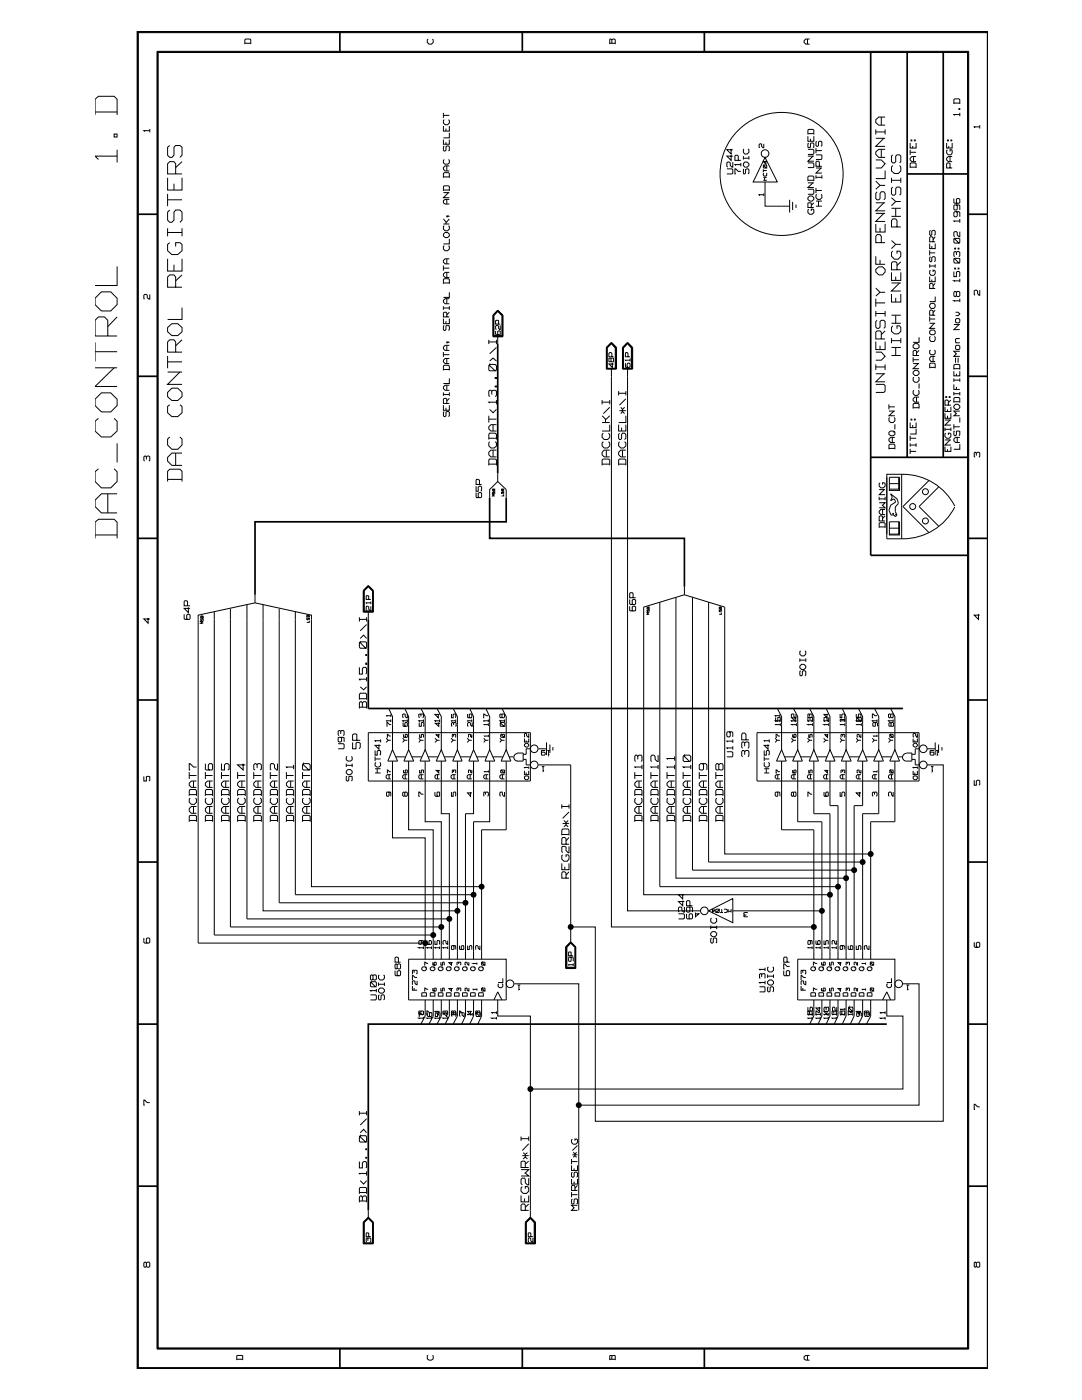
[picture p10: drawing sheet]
<svg xmlns="http://www.w3.org/2000/svg" width="216mm" height="279mm" viewBox="0 0 216 279" stroke-linecap="round" stroke-linejoin="round" font-family="sans-serif">
<g fill="none" stroke="#000" stroke-width=".2">
<path d="M27.6 6.5h169.4v266.5h-169.4zM31.3 10.2h162v259h-162zM48.9 8.8v-.8l.1-.2h.9l.1 .2v.8M48.9 8.6h1.1M85.4 7.8l-.1 .2v.5l.3 .3h.5l.3-.3v-.5l-.1-.2M121.7 8.6h1.1M122.1 8.6v-.6l.5-.2 .2 .2v.8M122.1 8l-.3-.2-.1 1M161.1 7.8v1M161.5 7.8h-.7l-.4 .3v.4l.4 .3h.7M19 22.9v-3.1l.6-.6h3.2l.6 .6v3.1M19 22.4h4.4"/>
<path d="M22.8 26.8h.6v.5h-.6zM23.4 31.2h-4.4l.6 .6M23.4 29.9v2.5M29.9 26.1h-1.2l.2 .1M29.9 25.7v.7M33.4 35.5v2.4h2.9v-2.4M33.4 38.7v2.4M33.4 39.9h2.9M33.9 29l-.5 .4v1.6l.5 .4h.4l.4-.4v-1.6l.4-.4h.8l.4 .4v1.6l-.4 .4M34.7 36.7v1.2M35.1 34.7v-2l-.4-.4h-.8l-.5 .4v2h2.9M36.3 32.3l-1.2 1.1"/>
<path d="M88.5 38.1v-.8l.1-.2h.9l.2 .2v.8M88.5 35.5v-.9l.1-.1h.9l.2 .1v.9M88.5 27.9v.9h1.2v-.9M88.5 25.1v1.1h1.2v-1.1M88.5 22.5v1M88.5 38.4h1.2M88.5 37.9h1.2M88.5 35.3h1.2M88.5 23h1.2M88.6 31.8l-.1 .2v.5l.3 .3h.5l.4-.3v-.5l-.2-.2M88.6 29.1l-.1 .2v.7l.3 .1 .2-.1v-.7l.2-.2h.3l.2 .2v.7l-.2 .1M88.6 23.9l-.1 .1v.6l.3 .3h.5l.4-.3v-.6l-.2-.1"/>
<path d="M89 25.7v.5M89 28.4v.4M89.2 33.1v1M89.2 39.8v.9M89.5 38.4l-1 1.1h1.2M89.7 39.8h-.9l-.3 .2v.5l.3 .2h.9M89.7 33.1h-.9l-.3 .3v.4l.3 .3h.9M89.7 26.5v1h-1.2M145 33.7h1l.2 .2v.6l-.2 .2h-1M145.9 31v1l-.9-.8h1.2M145.9 29.7v1l-.9-.8h1.2M146.2 32.3v1.1l-.5-.4v-.5l-.2-.2h-.3l-.2 .2v.7l.2 .2"/>
<path d="M147.3 32v-.8l-.1-.2h-.4l-.2 .2v.8h1.2M147.8 34.2h-.5l-.5-.5h-.2v1h.2M147.8 32.9h-1.2l.2 .1M147.8 32.5v.7M148.3 31.2v.6M148.3 31.6h1.1M148.4 33.7v1l.4-.2v-.6l.2-.2 .4 .2v.6l-.1 .2M148.4 29.7l-.1 .7 .3 .3h.5l.3-.3v-.5l-.1-.2M148.6 32.3h.5l.3 .4v.3l-.3 .4h-.5l-.3-.4v-.3zM149.4 31.2v.6M152.3 33l.1-.1 .5 .6h-.5zM152.3 36h.7"/>
<path d="M152.3 35.4h.7M152.3 33.8v.6M152.3 34h.7M152.4 34.5l-.1 .5 .2 .1h.3l.2-.1-.1-.5M152.4 32.9l.6 .1-.1 .5M152.4 38.9h-.9l.1 .1M152.4 28.7v.8l-.4-.3-.1-.5-.4 .2v.5l.1 .1M152.4 38.6v.5M152.6 35.4v.6M152.7 31.4l2.4 4.9h-4.8zM152.7 36.3v4.8h4.9M152.8 32.1v.7l-.5-.5h.7"/>
<path d="M157.6 39.9v2.5M161.2 37.8h1l.2 .1v.7l-.2 .2h-1M161.2 36.2v-.9l.2-.2h.8l.2 .2v.9M161.2 32.5h1l.2 .2v.7h-1.2M161.2 29.8h1l.2 .2v.6l-.2 .2h-1M161.2 27.2v1h1.2v-1M161.2 26.8v-.8l.2-.2h.8l.2 .2v.8M161.2 36h1.2M161.2 36.5h1.2M161.2 31.2h1.2M161.2 26.7h1.2M161.4 28.5l-.2 .2v.7h.5v-.7l.2-.2h.3l.2 .2v.7l-.2 .1"/>
<path d="M161.5 39.1h.6l.3 .4v.3l-.3 .3h-.6l-.3-.3v-.3zM161.7 27.7v.5M162.2 36.5l-1 .9h1.2M162.2 31.2l-1 1h1.2M162.8 30.9l1.2 .1v.7l-.2 .1h-1M162.8 35.4h1.2M162.8 29.5v1.1M162.8 35v.6M162.8 37.5v1M162.8 38h1.2M162.8 33.5h1.2M162.8 30.1h1.2"/>
<path d="M163 38.8l-.2 .1v.6l.4 .3h.5l.3-.3v-.6l-.2-.1M163 28.2l-.2 .2v.6l.4 .2 .1-.2v-.6l.2-.2h.3l.2 .2v.6l-.2 .2M163.5 33.2v-.9l-.2-.1h-.3l-.2 .1v.9h1.2M163.8 33.5l-1 1h1.2M164 35v.6M174.8 31.9h1.1l.7 .8-.7 .8h-1.1M174.8 25.8v1M174.8 36.2l.8 .8M174.8 27.6h1.8M174.8 26.3h1.8M175 38.3l-.2 .3v1l.2 .3h.3l.3-.3v-1l.3-.3h.5l.2 .3v1l-.2 .3M175.9 23.4v1.6"/>
<path d="M175.9 29.8v1.6M176.4 27.6l-1.6 1.6h1.8M176.6 37h-1l-.8 .8M176.6 34v1.6h-1.8M176.6 29.8h-1.3l-.5 .5v.5l.5 .6h1.3M176.6 23.4h-1.3l-.5 .5v.6l.5 .5h1.3M176.6 25.8v1M177.9 35.5v1M177.9 36h1.8M177.9 39.5l.8 .7M178.1 37.3l-.2 .3v1.1l.2 .2h.4l.2-.2v-1.1l.3-.3h.5l.2 .3v1.1l-.2 .2M178.1 33l-.2 .4v.7l.6 .5h.7l.5-.5v-.7l-.2-.4"/>
<path d="M178.1 30.9l-.2 .3v1.1l.2 .2h.4l.2-.2v-1.1l.3-.3h.5l.2 .3v1.1l-.2 .2M179.7 35.5v1M181.6 33.5v-.8l.2-.2h.8l.2 .2v.8M181.6 28.5v1h1.2v-1M181.6 33.4h1.2M181.6 29.9v1M181.6 30.4h1.2M181.8 27.9h.1v.2h-.1zM182.1 29.1v.4M182.3 31.2v1.1M182.5 27.9h.1v.2h-.1zM182.8 31.2h-.9l-.3 .4v.3l.3 .4h.9"/>
<path d="M188.9 28.5v1h1.1v-1M189.1 27.9h.1v.2h-.1zM189.1 29.9l-.2 .2v.5l.3 .3h.5l.3-.3-.1-.7h-.3v.3M189.3 29.1v.4M189.6 33.5v-.8l-.5-.2-.2 .2v.8h1.1M189.6 31.2v1.1M189.7 27.9h.2v.2h-.2zM190 31.2h-.8l-.3 .4v.3l.3 .4h.8M190.3 39.6v.9l.2 .1 1-.1v-.7l-.2-.2h-.3l-.2 .2v.7l.2 .1M190.3 20.7v-.8l.2-.2h.8l.2 .2v.8M190.3 20.6h1.2M191.3 21.7h.2v.1h-.2z"/>
<path d="M191.5 22.9h-1.2l.2 .1M191.5 22.5v.7M195.5 25.3h-1.1l.2 .2M195.5 25v.7M19 59.5l1.2-1.2h1.9l1.3 1.2v1.3l-1.3 1.3h-1.9l-1.2-1.3zM23.4 53.2v3.8h-4.4M29.9 58.8v.9l-.5-.3v-.5l-.2-.1h-.3l-.2 .1v.7l.2 .1M33.4 51.6v2.5h2.9v-2.5M33.4 45.6v1.6M33.4 46.4h2.9M33.9 48.4l-.5 .4v1.2l.9 .8h1.2l.8-.8v-1.2l-.4-.4h-.8v.8M33.9 41.9l-.5 .4v1.6l.5 .5h.4l.4-.5v-1.6l.4-.4h.8l.4 .4v1.6l-.4 .5"/>
<path d="M34.7 52.8v1.3M35.1 57.3v-2l-.4-.4h-.8l-.5 .4v2h2.9M36.3 54.9l-1.2 1.1M36.3 45.6v1.6M88.5 56.6v-.8l.1-.2h.9l.2 .2v.8M88.5 46.7l.3-.3h.5l.4 .3v.4l-.4 .3h-.5l-.3-.3zM88.5 56.5h1.2M88.5 53v1M88.5 53.5h1.2M88.5 44.7h1.2M88.5 43.7l.5 .6M88.6 49l-.1 .2v.5l.3 .3h.5l.4-.3v-.5l-.2-.2"/>
<path d="M88.6 45l-.1 .2v.5l.3 .4h.5l.4-.4v-.5l-.2-.2M89.2 51.6v1.1M89.2 54.4v1M89.2 59.6v1M89.3 43.1v.2h-.1v-.2h.3l.2 .2M89.7 59.6h-.9l-.3 .3v.4l.3 .3h.9M89.7 58.3v1.1h-1.2M89.7 54.4h-.9l-.3 .3v.3l.3 .4h.9M89.7 51.6h-.9l-.3 .4v.3l.3 .4h.9M89.7 47.7v1h-1.2M89.7 43.7l-.5 .6h-.2v.4M158.2 40.3v1.6"/>
<path d="M158.8 40.8v.7M161.4 41.7l-.2 .2v.5l.3 .4h.6l.3-.4v-.5l-.2-.2h-.3v.4M161.9 41.4v-.8h-.7v.8h1.2M162.4 40.5l-.5 .5M162.8 41.1h1.2M162.8 40.1h1.2M163.3 40.1v1M174.8 53.8l.5-.5h.8l.5 .5v.5l-.5 .6h-.8l-.5-.6zM174.8 51.1v1.6h1.8M174.8 44.7v1.6h1.8v-1.6M174.8 59.6v1.6M174.8 57.5l.8 .8"/>
<path d="M174.8 42.6h1.8M174.8 40.5h1.8M175.6 45.5v.8M175.6 51.9v.8M175.9 48.4v-1.2l-.3-.4h-.6l-.2 .4v1.2h1.8M176.4 42.6l-1.6 1.6h1.8M176.4 40.5l-1.6 1.6h1.8M176.6 58.3h-1l-.8 .8M177.9 58.7v1.6h1.8v-1.6M177.9 54.4v1.6h1.8v-1.6M177.9 56.5h1.8M177.9 48l.8 .8"/>
<path d="M177.9 43.2h1.8M177.9 41.6h1.8M178.1 50.1l-.2 .3v.7l.6 .6h.7l.5-.6v-.7l-.2-.3h-.5v.5M178.7 41.6v1.6M178.7 55.2v.8M178.7 59.4v.9M179 53.8v-1.3l-.3-.3h-.6l-.2 .3v1.3h1.8M179 45.3v-1.3l-.3-.3h-.6l-.2 .3v1.3h1.8M179.5 56.5l-1.6 1.6h1.8M179.7 48.8h-1l-.8 .8M179.7 40.2h-1l-.8 .9M179.7 52.2l-.7 .8"/>
<path d="M185.5 55.2v1h1.1v-1M185.5 48.6v1h1.1v-1M185.5 50v1M185.5 52.7v.7M185.5 53.1h1.1M185.5 50.5h1.1M185.7 53.9l-.2 .2v.5l.3 .3h.6l.2-.3v-.5l-.2-.2h-.2v.4M185.7 51.2l-.2 .2v.7l.2 .1 .2-.1v-.7l.3-.2 .4 .2v.7l-.2 .1M185.7 46l-.2 .1v.7l.2 .2 .2-.2v-.7l.3-.1 .4 .1v.7l-.2 .2M185.9 49.1v.5M185.9 55.8v.4M186.2 57.6v-.9l-.5-.1-.2 .1v.9h1.1"/>
<path d="M186.2 48.3v-.9l-.5-.2-.2 .2v.9h1.1M186.6 59.2v1h-1.1M186.6 52.7v.7M186.6 56.6l-.4 .5M186.6 47.2l-.4 .6M190.3 54.2v1h.5v-.8l.2-.2h.3l.2 .2v.6l-.2 .2M190.3 51.6h.2l.8 .9h-.8l-.2-.2zM190.3 47.7l.2-.1 .8 .9h-.8l-.2-.2zM190.5 53.5h.2v.2h-.2zM190.5 49.5h.2v.2h-.2zM190.5 51.6h1v.7l-.2 .2M190.5 47.6l1 .1v.6l-.2 .2"/>
<path d="M190.8 58.3l-.1-.1-.4 .1v.7l.2 .2 .3-.2M190.8 50.9v-.5l-.3-.2-.2 .2v.7l.2 .1M190.8 50.4l.2-.2h.3l.2 .2v.7l-.2 .1M190.8 42.2l.2 .2v.7l-.2 .2h-.3l-.2-.2v-.7l.2-.2h.8l.2 .2v.9M190.8 40.9l.2 .2v.6l-.2 .2h-.3l-.2-.2v-.6l.2-.2h.8l.2 .2v.8M191 58.2h.3l.2 .1v.7l-.2 .2h-.3l-.2-.2v-.7zM191.2 53.5h.1v.2h-.1zM191.2 49.5h.1v.2h-.1zM191.5 56h-1.2l.2 .1M191.5 46.2v1l-.5-.3v-.5l-.2-.2h-.3l-.2 .2v.7l.2 .1M191.5 44.1h-1.2l.2 .2M191.5 43.7v.7"/>
<path d="M191.5 55.6v.7M191.5 59.6v.7M195.5 57.9v1h-.2l-.2-.3v-.5l-.3-.2-.4 .2v.7l.2 .1M19 73.4h4.4M19 68.3v3.8M19 70.2h4.4M20.2 78.4h1.9l1.3 1.3v1.2l-1.3 1.3h-1.9l-1.2-1.3v-1.2zM21.5 67.1v-3.2l-.7-.7h-1.2l-.6 .7v3.2h4.4M22.8 73.4l-3.8 3.7h4.4M23.4 63.2l-1.9 2M33.4 78.3l.9-.8h1.2l.8 .8v.9l-.8 .7h-1.2l-.9-.7zM33.4 65.4l.9-.8h1.2l.8 .8v.8l-.8 .8h-1.2l-.9-.8z"/>
<path d="M33.4 74.3h2.9M33.4 71v2.5M33.4 72.2h2.9M35.1 70.3v-2.1l-.4-.4h-.8l-.5 .4v2.1h2.9M35.9 74.3l-2.5 2.4h2.9M36.3 61.4v2.4h-2.9M36.3 67.8l-1.2 1.2M88.5 73.9v-.8l.1-.2h.9l.2 .2v.8M88.5 63.6v1h1.2v-1M88.5 61.1v.7M88.5 70.3v.9M88.5 78.3v.7"/>
<path d="M88.5 78.7h1.2M88.5 73.7h1.2M88.5 70.8h1.2M88.5 61.5h1.2M88.6 64.9l-.1 .2v.7l.1 .2 .4-.2v-.7l.2-.2h.3l.2 .2v.7l-.2 .2M89 64.1v.5M89.2 63.2v-.7l-.2-.2h-.4l-.1 .2v.7h1.2M89.2 68.9v1M89.2 71.5v1.1M89.2 76.9v1M89.3 68.2v.2h-.1v-.2h.3l.2 .2M89.7 76.9h-.9l-.3 .3v.4l.3 .3h.9"/>
<path d="M89.7 75.5v1h-1.2M89.7 71.5h-.9l-.3 .4v.3l.3 .4h.9M89.7 68.9h-.9l-.3 .4v.3l.3 .3h.9M89.7 61.1v.7M89.7 78.3v.7M89.7 79.5l-.5 .5M89.7 62.3l-.5 .5M97.5 67.8v.9M97.5 68.2h1.6M97.7 72.7v.3l1.1 1h-1.1l-.2-.2v-.8zM97.7 72.7h1.1l.3 .3v.8l-.3 .2M97.7 72.1l.7-.6 .7 .6"/>
<path d="M98.1 78.7v-.6l-.4-.2-.2 .2v.8l.2 .3M98.1 78.1l.3-.2h.4l.3 .2v.8l-.3 .3M98.4 62.9l.9-1 1 1M98.4 62.9v4.3h1.9v-4.3M98.4 62.9l.9-.9 1 .9M98.4 67.1h1.9M98.5 62.9l.8-.8 .9 .8v4.2h-1.7zM98.8 77h.3v.2h-.3zM98.8 75.4h.3v.1h-.3zM98.9 66v.7l.2 .1h.6l.1-.7h-.5v.6l.2 .1M99.1 67.8v.9M99.1 79.8v.9"/>
<path d="M99.1 69.3l-1.4 1.3M99.3 62.1l.9 .9v4h-1.6v-4zM99.3 67v1.6M99.5 64.7v-.7h-.6v.7h.9M99.8 64.9v.9l-.3-.3v-.4l-.2-.2-.4 .2v.5l.2 .2M120.1 79.8v.9M121.1 69.4l.9-.9 .9 .9v4.2M121.2 69.4l.8-.8 .8 .8v4.1h-1.6zM121.7 79.8v.9M121.9 71.5h.5l-.1 .7-.4-.1zM121.9 71.5h-.4v.6h.4M122 73.5v111.5h40.4"/>
<path d="M122 68.3l1 1v4.4h-2v-4.4zM122 68.4l.9 .9v4.3h-1.8v-4.3zM122.1 71.2v-.7l-.4-.1-.2 .1v.7h.9M122.2 72.5v.8l-.7-.7h.9M123.4 78.1v.8M123.4 78.5h1.5M124.4 69.4l.8-.8 .8 .8v4.1h-1.6M124.4 69.4l.8-.9 .9 .9v4.2M124.4 69.4v4.2M124.8 72.5l.1 .8h.7l.1-.1v-.6l-.1-.1-.5 .1v.6l.2 .1M124.9 79.6l-1.3 1.3M124.9 78.1v.8"/>
<path d="M125.2 73.5v108.3h14.6M125.2 68.3l1 1v4.4h-2v-4.4zM125.2 68.4l1 .9v4.3h-1.9v-4.3zM125.3 71.2v-.7l-.4-.1-.1 .8h.9M125.7 71.9h-.9l.1 .1M125.7 71.5v.6M174.8 76.7h1.6l.2 .3v1.1l-.2 .2h-1.6M174.8 70.3h1.1l.7 .8-.7 .8h-1.1M174.8 68.2v1.6h1.8v-1.6M174.8 74.6h1.8M174.8 62.1v1.1M174.8 72.7v1.1"/>
<path d="M174.8 73.2h1.8M174.8 62.6h1.8M174.8 60.5h1.8M175 63.9l-.2 .3v1.1l.2 .2h.3l.3-.2v-1.1l.3-.3h.5l.2 .3v1.1l-.2 .2M175.6 69v.8M175.9 67.6v-1.3l-.3-.3h-.6l-.2 .3v1.3h1.8M176.4 74.6l-1.6 1.6h1.8M176.6 62.1v1.1M176.6 72.7v1.1M176.6 66l-.7 .8M177.9 67.5v1M177.9 71h1.8"/>
<path d="M177.9 69.3h1.8M177.9 68h1.8M177.9 64.5h1.8M177.9 62.9h1.8M178.1 65l-.2 .4v.7l.6 .5h.7l.5-.5v-.7l-.2-.4h-.5v.6M178.7 62.9v1.6M178.7 69.3v1.7M179.7 67.5v1M182.2 74.3l.3-.4h.5l.4 .4v.3l-.4 .3h-.5l-.3-.3zM182.2 72.6h1.2M182.2 71.3v1M182.2 71.8h1.2"/>
<path d="M182.4 77.9l-.2 .2v.5l.3 .3h.5l.4-.3v-.5l-.2-.2M182.4 75.3l-.2 .1v.5l.3 .4h.5l.4-.4v-.5l-.2-.1M182.5 68.6h.5l.4 .3v.4l-.4 .3h-.5l-.3-.3v-.4zM182.9 71v-.9l-.2-.2h-.3l-.2 .2v.9h1.2M182.9 79.2v1.1M183.2 72.6l-1 1h1.2M183.4 79.2h-.9l-.3 .4v.3l.3 .4h.9M183.4 67.3v1h-1.2M183.4 76.5v1.1M183.4 69.9l-.5 .5M185.5 73.5v-.9l.2-.1h.7l.2 .1v.9M185.5 64.5h1.1"/>
<path d="M185.5 73.3h1.1M185.5 63.2v1M185.5 63.7h1.1M185.7 69.8l-.2 .2v.5l.3 .3h.6l.2-.3v-.5l-.2-.2M185.7 67.1l-.2 .2v.5l.3 .4h.6l.2-.4v-.5l-.2-.2M185.8 65.9h.6l.2 .2v.4l-.2 .3h-.6l-.3-.3v-.4zM185.8 60.5h.6l.2 .4v.3l-.2 .4h-.6l-.3-.4v-.3zM186.2 62.9v-.8l-.5-.2-.2 .2v.8h1.1M186.2 71.1v1M186.4 64.5l-.9 1h1.1M186.6 71.1h-.8l-.3 .4v.3l.3 .3h.8M186.6 61.9l-.4 .5"/>
<path d="M188.7 79.2h.2v.1h-.2zM189.4 79.2h.2v.1h-.2zM189.7 79.8l-.5 .5M190.3 76.7v1h1.2M190.3 74.1v.9h1.2v-.9M190.3 73.7v-.8l.2-.2h.8l.2 .2v.8M190.3 73.6h1.2M190.3 75.5v.7M190.3 78.2v.7M190.3 78.6h1.2M190.3 75.9h1.2M190.3 64.8h1.2"/>
<path d="M190.7 69.1l.1-.2h.5l.2 .2v.5l-.2 .2h-.5l-.1-.2zM190.7 62.3h.5l.3 .4-.3 .3h-.5M190.7 71.4v1M190.7 68.4h.8M190.8 63.6h.5l.2 .2v.5l-.2 .1h-.5l-.1-.1v-.5zM190.8 74.6v.4M190.8 77.2v.5M191.2 71.4v1M191.3 64.8l-1 1h1.2M191.5 70.1h-1.2l.5 .5-.5 .5h1.2M191.5 67.6h-.7l-.1 .1v.5l.1 .2M191.5 60h-1.2l.2 .1"/>
<path d="M191.5 75.5v.7M191.5 78.2v.7M19.6 93.6l-.6 .5v2l1.2 1.3h1.9l1.3-1.3v-2l-.6-.5M19.6 83.5l-.6 .6v1.9l1.2 1.2h1.9l1.3-1.2v-1.9l-.6-.6M21.5 98.6v3.8M23.4 98.6h-3.2l-1.2 1.2v1.3l1.2 1.3h3.2M23.4 88.5v3.8M29.2 91.7v-.5l-.3-.2-.2 .2v.7l.2 .1M29.2 91.2l.2-.2h.3l.2 .2v.7l-.2 .1M33.4 96.1v-2l.5-.5h2l.4 .5v2M33.4 95.7h2.9M33.9 87.2l-.5 .4v1.2l.9 .9h1.2l.8-.9v-1.2l-.4-.4"/>
<path d="M33.9 80.8l-.5 .3v1.3l.9 .7h1.2l.8-.7v-1.3l-.4-.3M35.1 90.4v2.5M36.3 90.4h-2l-.9 .9v.7l.9 .9h2M88.5 80.9v1h1.2v-1M88.6 82.1l-.1 .2v.7l.1 .1 .4-.1v-.7l.2-.2h.3l.2 .2v.7l-.2 .1M89 81.4v.5M89.2 80.5v-.8l-.2-.2h-.4l-.1 .2v.8h1.2M95 98.3l.1 1h.8l.2-.2v-.6l-.2-.2-.5 .2v.6l.3 .2M95 97v1h.4v-.8l.3-.2 .4 .2v.7l-.2 .1M95.7 96.7v-.9l-.6-.1-.1 1h1.1M97.5 92.9v-1.1l.2-.2h1.1l.3 .2v1.1M97.5 87.7v-1l.2-.3h1.1l.3 .3v1"/>
<path d="M97.5 87.5h1.6M97.5 92.6h1.6M97.5 83v1.3M97.5 83.7h1.6M97.7 88.1l-.2 .3v.6l.5 .4h.6l.5-.4v-.6l-.3-.3M97.7 81.7l.7 .7 .7-.7M98.3 98.1v.4h.2v-.4h.2l-.1 .4M98.3 97.9h.4M98.4 84.8v1.2M98.4 89.8v1.4M98.5 97.9v-.3h.2v.4M98.5 97.6h-.2v.4"/>
<path d="M98.7 98.6h-.4l.2 .2-.2 .2h.4M99.1 89.8h-1.1l-.5 .5v.5l.5 .4h1.1M99.1 84.8h-1.1l-.5 .4v.4l.5 .4h1.1M99.1 80.3h-1.6l.2 .1M99.3 94.5v1.6l-1.6 1.6v1.6M99.3 96.1l1.7 1.6v1.6M100.1 98.1v.4h.1v-.4h.3l-.1 .4M100.1 97.9h.4M100.2 97.9v-.3h.3v.4M100.2 97.6h-.1v.4M100.5 98.6v.4h-.4M120.1 92.9v-1.1l.3-.2h1l.3 .2v1.1"/>
<path d="M120.1 92.6h1.6M120.1 84.3h1.6M120.1 83l.7 .7M120.1 80.3h1.6M120.4 88.1l-.3 .3v.6l.5 .4h.6l.5-.4v-.6l-.3-.3M120.4 86.4l-.3 .3v.6l.5 .4h.6l.5-.4v-.6l-.3-.3M121 89.8v1.4M121.7 89.8h-1.1l-.5 .5v.5l.5 .4h1.1M121.7 84.8v1.2h-1.6M121.7 83l-.7 .7h-.2v.6M121.7 81.3l-1.3 1.2M123.4 92.9v-1.1l.2-.2h1l.3 .2v1.1"/>
<path d="M123.4 84.8v1.2h1.5v-1.2M123.4 92.6h1.5M123.6 88.1l-.2 .3v.6l.5 .4h.6l.4-.4v-.6l-.3-.3M123.6 86.4l-.2 .3v.8l.2 .2h.3l.1-.2v-.8l.2-.3h.4l.3 .3v.8l-.3 .2M123.6 82h1.3M123.9 82.5l.3-.4 .4 .4M123.9 81.3l.3 .4v.4M124 85.3v.7M124.2 89.8v1.4M124.6 81.3l-.4 .4M124.9 89.8h-1l-.5 .5v.5l.5 .4h1M124.9 83v1.3h-1.5"/>
<path d="M175.4 99.1v.7M175.4 99.6h1.2M175.4 97.7h1.2M175.6 96.4l-.2 .1v.5l.4 .4h.5l.3-.4v-.5l-.2-.1h-.3v.3M176.4 97.7l-1 1h1.2M176.6 99.1v.7M177 94.6v12.9a16.5 16.5 0 0 0 7.7-.9 11.6 11.6 0 0 0 5.8-5.4M177 94.7h3.3M177.4 89.7v-.9l.1-.2h.9l.2 .2v.9M177.4 86.3l.3-.3h.5l.4 .3v.4l-.4 .3h-.5l-.3-.3zM177.4 89.5h1.2M177.4 82h1.2"/>
<path d="M177.4 80.7v1M177.4 81.2h1.2M177.5 95.2h2v2.7h-2zM177.5 96.5h2M177.5 83.3l-.1 .2v.5l.3 .3h.5l.4-.3v-.5l-.2-.2M177.7 98.6l1.3 1 .2 .6v.3l-.6 .7v.9l.4 .7-.4 .3-.2-.3h-.6l-.4-.9 .3-1.1 .9-.6v-.3l-.2-.3-.7 .3 .4-.7zM178.1 87.3v1M178.4 82l-1 1h1.2M178.6 87.3h-.9l-.3 .3v.4l.3 .3h.9M178.6 84.7v1M178.6 86l-.4 .3M179.3 95.2v2.4h-1.8"/>
<path d="M179.9 94.7v12.8M180.2 94.7a11.6 11.6 0 0 1 10.3 6.3M181.6 84.3v1h1.2v-1M181.6 87v1M181.6 88.5v.7M181.6 89.6v1M181.6 90.1h1.2M181.6 88.8h1.2M181.6 87.5h1.2M181.8 83.7h.1v.1h-.1zM182.1 84.8v.5M182.2 81.5v-.8l.2-.2h.8l.2 .2v.8"/>
<path d="M182.2 81.4h1.2M182.5 83.7h.1v.1h-.1zM182.8 85.6v1h-1.2M182.8 88.5v.7M185.3 95.9l-5.1 5.2 5.1 5.2M187.3 97.2l-3.9 3.9 3.9 3.9M188.6 89.2v.9h1.1v-.9M188.6 82.5v1h1.1v-1M188.6 81.2v.9h1.1v-.9M188.6 87.8h1.1M188.6 85.3v.7M188.6 85.7h1.1"/>
<path d="M188.6 83.8h1.1M188.7 86.4l-.1 .2v.5l.3 .4h.5l.3-.4v-.5l-.1-.2h-.4v.4M189.1 81.7v.4M189.1 83v.5M189.1 89.7v.4M189.2 80.9v-.9l-.1-.2h-.4l-.1 .2v.9h1.1M189.6 87.8l-1 1h1.1M189.6 83.8l-1 1h1.1M189.7 85.3v.7M190.3 81l.4-.3h.5l.3 .3v.4l-.3 .3h-.5l-.4-.3zM190.3 80.3v-.8l.2-.2h.8l.2 .2v.8M190.3 84.7v1"/>
<path d="M190.3 85.2h1.2M190.3 80.2h1.2M190.5 86l-.2 .1v.7l.2 .2 .3-.2v-.7h.7v.7l-.2 .2M191 87.3v1M191.5 88.6v1.1h-1.2M191.5 87.3h-.8l-.4 .3v.4l.4 .3h.8M191.5 82h-1.2l.5 .5-.5 .5h1.2M191.5 83.3v1M194.8 90.9v-.5l-.2-.1-.2 .1v.7l.2 .2M194.8 90.4l.3-.1 .4 .1v.7l-.2 .2M19 107.4v-3.2l.6-.6h3.2l.6 .6v3.2M19 106.8h4.4"/>
<path d="M50.9 118.7v1.6M72.5 117.9l1-1.1 1 1.1v4.3h-2zM72.6 117.9l.9-1 .9 1v4.2h-1.8zM72.6 117.9l.9-.9 .8 .9v4.1h-1.7zM72.6 117.9l.9-.8 .8 .8M73.6 119.6v-.6l-.4-.1-.1 .7h.9M125.6 119.6v.9l.2 .1h.9l.1-.1v-.7l-.1-.2h-.4l-.1 .2v.7l.1 .1M126.3 119.3v-.9l-.1-.1h-.4l-.2 .1v.9h1.2M134.9 119.2v56.1h33.9v16.1M136.6 117.1v1.6M138.2 119.2v54.5h32.2M175.4 105.3v-.8l.2-.2h.8l.2 .2v.8"/>
<path d="M175.4 100.3h1.2l-.5 .5M175.4 105.2h1.2M175.9 100.8h.2l.5 .5h-1.2M176.1 104v-.9l-.2-.1h-.3l-.2 .1v.9h1.2M176.1 101.7v1M176.6 101.7h-.8l-.4 .3v.4l.4 .3h.8M176.6 103l-.5 .5M177.5 104.1h2v2.7h-2zM177.5 105.4h2M178.6 102.6l.3 .3M179.3 104.1v2.5h-1.8M29.5 123.4v1l-.8-.9h1.2"/>
<path d="M36.7 122.6v.8l.2 .2h.9l.1-.2v-.6l-.1-.2h-.4l-.1 .2v.6l.1 .2M37.4 120.9v-.8l-.1-.2h-.4l-.2 .2v.8h1.2M37.6 121.2v1.1l-.9-.9h1.2M40 123.3h.6M40.1 123.4l-.1 .4 .2 .1 .1-.5h.2v.5M40.3 123.3v-.4h.2l.1 .5M40.3 123h-.3v.4M40.6 124h-.6l.3 .2-.3 .2h.6M42.8 122.1v64.5h43.6M46 121.5v63.5h42.1M49.3 120.6v62.8h40.4M50.9 120.3l-11.4 2.5v65.4h45.3"/>
<path d="M50.9 120.3l11.2 2.5v54.2h34M52.5 120.6v61.2h38.8v-29.9M55.7 121.5v58.7h37.2v11.2M58.9 122.1v56.5h35.6v12.8M61.2 123.1h.5M61.3 123.4v.3l.2-.1v-.2h.2l-.1 .3M61.5 123.1v-.3h.1l.1 .4M61.5 122.9h-.3v.3M61.7 123.9v.3h-.5M71.7 139.6v-1l.2-.3h1.1l.2 .3v1M71.7 133.2v1.3h.6v-1.1l.3-.2h.4l.2 .2v.9l-.2 .2M71.7 128.3l.2-.2v.2l1.1 1.1h-1.1l-.2-.3z"/>
<path d="M71.7 139.4h1.5M71.7 123.2v.8M71.7 123.6h1.5M71.9 137.1l.7 .6 .6-.6M71.9 128.1h1.1l.2 .2v.8l-.2 .3M71.9 127.4l.7-.7 .6 .7M72.6 121.9h1.7M73 132.3h.2v.3h-.2zM73 130.6h.2v.2h-.2zM73.2 135.6h-1.5l.2 .2M73.2 123.2v.8M73.2 135.1v.9"/>
<path d="M73.2 124.6l-1.3 1.3M73.5 121.9v1.7M74 121v.8l-.4-.2v-.4l-.4-.2v.8M74 120.3h-.9l.1 .2M74 120.1v.5M125.6 121v.8l.2 .1 1-.1v-.6l-.1-.2h-.4l-.1 .2v.6l.1 .1M129.1 121.5h.4M129.2 121.7l-.1 .3 .2 .1v-.3l.2-.1v.4M129.3 121.5v-.3h.2v.4M129.3 121.2h-.2v.4M129.5 122.3h-.4l.2 .1-.2 .2h.4M131.7 120.1v56.9h35.5"/>
<path d="M141.4 120.1v51.9h30.7M143.5 121.5h.4M143.6 121.7l-.1 .3 .2 .1v-.3l.2-.1v.4M143.7 121.5v-.3h.2v.4M143.7 121.2h-.2v.4M143.9 122.3v.3h-.4M159.6 131.4v.7M159.6 131.7h1.2M159.8 133.9l-.2 .1v.7l.2 .2 .3-.2v-.7l.2-.1h.3l.2 .1v.7l-.2 .2M159.8 129.9l-.2 .1v.6l.3 .3h.5l.4-.3v-.6l-.2-.1M159.9 132.6h.5l.4 .3v.4l-.4 .3h-.5l-.3-.3v-.4zM160.8 131.4v.7"/>
<path d="M195.2 122.6v1l-.8-.8h1.1M28.7 154.9v1h.5v-.9h.7v.7l-.2 .2M37.8 158.8v-1l.1-.2h1.1l.2 .2v1M37.8 158.6h1.4M37.8 154.8h1.4M37.8 154.1v1.3M37.9 159.3l-.1 .2v.6l.4 .4h.6l.4-.4v-.6l-.2-.2M38.6 155.9v1.2M39.2 155.9h-1l-.4 .4v.4l.4 .4h1M39.2 153.1h-.6l-.7-.7h-.1v1.3h.1M41 158.8v-1l.1-.2h1.1l.2 .2v1M41 152.4v1.1l.1 .2h1.1l.2-.2v-.8l-.2-.3h-.4l-.2 .3v.8l.2 .2"/>
<path d="M41 158.6h1.4M41 154.1v1.3M41 154.8h1.4M41.1 159.3l-.1 .2v.6l.4 .4h.7l.3-.4v-.6l-.2-.2M41.8 155.9v1.2M42.4 155.9h-1l-.4 .4v.4l.4 .4h1M44.2 158.8v-1l.2-.2h1.1l.2 .2v1M44.2 152.4v1.3h.6v-1l.2-.3h.5l.2 .3v.8l-.2 .2M44.2 158.6h1.5M44.2 154.8h1.5M44.2 154.1v1.3M44.4 159.3l-.2 .2v.6l.4 .4h.7l.4-.4v-.6l-.2-.2"/>
<path d="M45 155.9v1.2M45.7 155.9h-1.1l-.4 .4v.4l.4 .4h1.1M47.4 158.8v-1l.3-.2h1l.2 .2v1M47.4 158.6h1.5M47.4 154.8h1.5M47.4 154.1v1.3M47.7 159.3l-.3 .2v.6l.4 .4h.7l.4-.4v-.6l-.2-.2M48.3 155.9v1.2M48.5 152.4v1.3l-1.1-1h1.5M48.9 155.9h-1.1l-.4 .4v.4l.4 .4h1.1M50.6 158.8v-1l.3-.2h1l.3 .2v1M50.6 158.6h1.6"/>
<path d="M50.6 154.8h1.6M50.6 154.1v1.3M50.9 159.3l-.3 .2v.6l.5 .4h.6l.5-.4v-.6l-.3-.2M51.3 153.2v-.5l-.4-.3-.3 .3v.8l.3 .2M51.3 152.7l.2-.3h.4l.3 .3v.8l-.3 .2M51.5 155.9v1.2M52.2 155.9h-1.1l-.5 .4v.4l.5 .4h1.1M53.9 158.8v-1l.2-.2h1.1l.2 .2v1M53.9 158.6h1.5M53.9 154.8h1.5M53.9 154.1v1.3M54.1 159.3l-.2 .2v.6l.5 .4h.5l.5-.4v-.6l-.2-.2"/>
<path d="M54.8 155.9v1.2M55.4 155.9h-1l-.5 .4v.4l.5 .4h1M55.4 152.4v1.3l-.6-.5v-.5l-.3-.3h-.4l-.2 .3v.8l.2 .2M57.1 158.8v-1l.2-.2h1.1l.2 .2v1M57.1 158.6h1.5M57.1 154.8h1.5M57.1 154.1v1.3M57.3 159.3l-.2 .2v.6l.5 .4h.6l.4-.4v-.6l-.2-.2M58 155.9v1.2M58.6 155.9h-1l-.5 .4v.4l.5 .4h1M58.6 153.1h-1.5l.2 .1M58.6 152.7v.8"/>
<path d="M60.4 158.8v-1l.1-.2h1.1l.3 .2v1M60.4 158.6h1.5M60.4 154.8h1.5M60.4 154.1v1.3M60.5 159.3l-.1 .2v.6l.4 .4h.7l.4-.4v-.6l-.3-.2M60.5 152.4v.3l1.1 1h-1.1l-.1-.2v-.8zM60.5 152.4h1.1l.3 .3v.8l-.3 .2M61.2 155.9v1.2M61.9 155.9h-1.1l-.4 .4v.4l.4 .4h1.1M67.5 148.4h1l.2 .2v.7l-.2 .1h-1M68 147.2h.2v.7l-.2 .2h-.4l-.1-.2v-.7h1h.2v.9M68 146.5v-.5l-.4-.2-.1 .2v.6l.1 .2"/>
<path d="M68 146l.2-.2h.3l.2 .2v.6l-.2 .2M69.1 153.9l.3-.3h.5l.4 .3v.4l-.4 .3h-.5l-.3-.3zM69.1 152.4v.7M69.1 152.7h1.2M69.3 154.9l-.2 .1v.7l.2 .2 .3-.2v-.7h.7v.7l-.2 .2M69.3 151l-.2 .1v.5l.3 .3h.5l.4-.3v-.5l-.2-.1M70.3 152.4v.7M70.4 148.2v1.2h.6v-1.1l.2-.1h.4l.3 .1v.9l-.3 .2M71.2 147.7v-1.1l-.2-.1h-.4l-.2 .1v1.1h1.5M71.7 141.1h1.5M72.3 141.1v-.8l.3-.3h.4l.2 .3v1.1M72.3 140.3l-.2-.3h-.2l-.2 .3v1.1"/>
<path d="M73.5 146.2h32.3v9.7h-32.3zM74.8 149.8v.9h.5v-.8l.1-.1h.4l.1 .1v.6l-.1 .2M74.8 154.3h1.1M74.8 153.4h1.1M74.8 151.5h1.1M74.8 151v.9M75 152.1l-.2 .2v.5l.4 .3h.4l.3-.3v-.5l-.1-.2M75.3 153.4v.9M75.6 148.6v.9l-.8-.7h1.1M75.9 147.8h-1.1l.2 .2M75.9 147.6v.6M77 147.3l.5 .4"/>
<path d="M77.5 158.1l.1 .1v.5l-.4 .2v-.8h.7l.1 .8M77.6 141.4l.7 1.6v6.6M77.6 154.6v.8M78 147.7h-.5l-.5 .5M78 154.6h-.7l-.3 .3v.3l.3 .2h.7M78 146.9h-.3l-.4-.3 .1 .6M78 154h-.3l-.4-.3 .1 .6M78 143.8h-.9l.1 .2M78 142.8h-.9l.1 .2M78 142.6v.5M78 143.6v.5M78.1 144.6h-.4l-.5-.4 .1 .7"/>
<path d="M78.3 149.6l1 2.3h-1.9zM78.3 151.9v15.3h6.5v24.2M79 151h1.9M80.3 147.3l.4 .4M80.4 144.2l.1 .7h.8l-.1-.7-.4 .2v.5h.1M80.5 146.6l.1 .6h.6l.1-.6h-.4v.6M80.5 153.7l.1 .6h.6l.1-.5h-.4v.5M80.8 141.4l.7 1.6v6.6M80.8 158.2l-.2-.1-.3 .1v.5l.2 .2 .3-.2M80.9 158.1l.4 .1v.5l-.2 .2h-.2l-.1-.2zM80.9 154.6v.8M81.3 147.7h-.6l-.4 .5"/>
<path d="M81.3 154.6h-.7l-.3 .3v.3l.3 .2h.7M81.3 143.8h-1l.2 .2M81.3 142.5v.8l-.4-.3-.1-.5-.5 .1v.5l.2 .2M81.3 143.6v.5M81.5 149.6l1 2.3h-1.9zM81.5 151.9v13.7h4.9v25.8M82.2 151h2M83.6 147.3l.3 .4M83.7 144.2v.7h.4l.1-.7 .4 .2v.5h-.2M83.7 146.6v.6h.4l.1-.6h.3l-.1 .6M83.7 153.7v.6h.4l.1-.6 .3 .1-.1 .5M84 141.4l.8 1.6v6.6"/>
<path d="M84 143v-.4h-.4v.5l.1 .2M84 142.6h.5v.5l-.2 .2M84.1 154.6v.8M84.5 147.7h-.6l-.3 .5M84.5 154.6h-.7l-.2 .3v.3l.2 .2h.7M84.5 143.8h-.9l.1 .2M84.5 158.5h-.4l-.4-.4h-.1v.8h.1M84.5 143.6v.5M84.8 149.6l1 2.3h-2zM84.8 151.9v12.1h3.3v27.4M85.4 151h2M86.8 158.1v.6l.2 .2h.6v-.8h-.3l-.1 .1 .1 .7"/>
<path d="M86.8 147.3l.4 .4M87.2 141.4l.9 1.6v6.6M87.3 154.6v.8M87.5 142.5v.8l-.7-.7h.9M87.5 146.6v.6l-.5-.6h.7M87.5 153.7v.6l-.5-.5h.7M87.5 144.2v.7l-.6-.5h.9M87.7 147.7h-.5l-.4 .5M87.7 154.6h-.7l-.2 .3v.3l.2 .2h.7M87.7 143.8h-.9l.2 .2M87.7 143.6v.5M88.1 149.6l.9 2.3h-2z"/>
<path d="M88.1 151.9v10.5h1.6v29M88.6 151h2M90 147.3l.4 .4M90.1 142.5v.8h.3v-.7l.2-.1 .3 .1-.1 .7M90.1 158.1v.8h.3v-.7l.2-.1h.2l.1 .1-.1 .7M90.4 141.4l.9 1.6v6.6M90.5 147v-.4h-.2v.6M90.5 146.6h.4l-.1 .6M90.5 154.1v-.3l-.2-.1v.6M90.5 153.8h.4l-.1 .5M90.5 144.7v-.3l-.2-.2-.2 .2v.5h.2M90.5 144.4l.1-.2 .4 .2v.5h-.2"/>
<path d="M90.6 154.6v.8M90.9 147.7h-.5l-.4 .5M90.9 154.6h-.6l-.3 .3v.3l.3 .2h.6M90.9 143.8h-.8l.1 .2M90.9 143.6v.5M91.3 149.6l.9 2.3h-1.9zM91.9 151h2M93.2 147.3l.4 .4M93.3 142.5l.1 .8h.7v-.7h-.5v.5l.2 .2M93.7 141.4l.8 1.6v6.6M93.8 154.6v.8M93.9 158.1v.8l-.6-.7h.8"/>
<path d="M94.1 147.7h-.5l-.4 .5M94.1 146.6v.6l-.2-.2v-.4h-.2h-.2l.1 .6M94.1 154.6h-.6l-.3 .3v.3l.3 .2h.6M94.1 153.7v.6l-.2-.2v-.3l-.2-.1-.2 .1 .1 .5M94.1 143.8h-.8l.1 .2M94.1 143.6v.5M94.2 144.2v.7l-.3-.2v-.3l-.2-.2-.4 .2v.5h.2M94.5 149.6l1 2.3h-1.9zM94.5 151.9v10.5h-1.6v17.8M95.2 151h1.9M96.5 147.3l.4 .4M96.9 158.6l-.1-.5h-.2v.8"/>
<path d="M96.9 158.2l.1-.1 .5 .1v.5l-.2 .2M96.9 141.4l.8 1.6v6.6M97 154.6v.8M97.5 147.7h-.6l-.4 .5M97.5 146.9h-.8l.1 .1M97.5 154.6h-.7l-.3 .3v.3l.3 .2h.7M97.5 154h-.8l.1 .1M97.5 144.6h-.9l.1 .1M97.5 143.8h-1l.1 .2M97.5 142.8h-.5l-.5-.3 .1 .8M97.5 143.6v.5M97.5 144.4v.5"/>
<path d="M97.5 146.6v.5M97.5 153.8v.4M97.7 149.6l1 2.3h-1.9zM97.7 151.9v12.1h-3.2v14.6M98.4 151h1.9M99.7 147.3l.4 .4M99.9 146.6h.2l.5 .6-.7-.1zM99.9 153.8l.2-.1 .5 .6-.7-.1zM99.9 144.2v.2l.7 .5h-.8zM99.9 144.2h.7l.2 .2v.5h-.2M100.1 146.6h.6l-.1 .6M100.1 153.7l.6 .1-.1 .5"/>
<path d="M100.2 141.4l.8 1.6v6.6M100.2 142.6h-.5v.5l.2 .2 .3-.2M100.2 142.5l.5 .1v.5l-.2 .2h-.3v-.2zM100.2 154.6v.8M100.7 147.7h-.6l-.4 .5M100.7 154.6h-.7l-.3 .3v.3l.3 .2h.7M100.7 143.8h-1l.2 .2M100.7 158.1v.8a.74 .74 0 0 1-.5-.8l-.5 .1v.5l.2 .2M100.7 143.6v.5M101 149.6l.9 2.3h-1.9zM101 151.9v13.7h-4.9v25.8M101.6 151h.8"/>
<path d="M103.2 150.3h1.2v1.6h-1.2M103.3 150.4a.76 .76 0 0 0-.8 .7 .76 .76 0 0 0 .8 .8M104.4 151.6h.6v1.1h.8M104.6 155l.6-.1 .3 .1v.4l-.3 .2h-.3l-.3-.2zM104.6 153.8v.8h.9v-.8M104.6 148.6l.3-.3h.3l.3 .3v.2l-.3 .3h-.3l-.3-.3zM104.6 147.4v.7h.9v-.7M105 147.7v.4M105 154.2v.4M105.5 153.2h-.9l.1 .1M105.5 146.4v.8l-.4-.4-.1-.4-.4 .1 .1 .7M105.5 153v.4"/>
<path d="M105.8 149.4h-.8v1.1h-.6M107.4 152.7h6.5v32.3h4.9v38.8h69.4v-71.1h-3.2M107.4 149.4h1.7M108.1 153h.5M108.4 153v.9l.1-.1M108.8 149.8l-.8 .1 .1 .8h.5l.2-.2-.2-.4h-.5l-.1 .2M109.1 148.2v2.5M109.2 149.8h.5M109.5 149.8v.9l.1-.2M109.7 148.6v1.7M110.3 149.1v.7M126.7 158.8v-1l.1-.2h1.1l.2 .2v1"/>
<path d="M126.7 158.6h1.4M126.7 154.8h1.4M126.7 154.1v1.3M126.8 159.3l-.1 .2v.6l.4 .4h.6l.4-.4v-.6l-.2-.2M127.3 151.6v-.6l-.2-.3h-.3l-.1 .3v.8l.1 .2M127.3 151l.2-.3h.4l.2 .3v.8l-.2 .2M127.5 155.9v1.2M128.1 155.9h-1l-.4 .4v.4l.4 .4h1M128.1 153.1h-1.4l.1 .1M128.1 152.7v.8M129.9 158.8v-1l.1-.2h1.1l.2 .2v1M129.9 158.6h1.4"/>
<path d="M129.9 154.8h1.4M129.9 154.1v1.3M130 159.3l-.1 .2v.6l.4 .4h.7l.3-.4v-.6l-.2-.2M130.7 155.9v1.2M131.3 155.9h-1l-.4 .4v.4l.4 .4h1M131.3 153.1h-1.4l.1 .1M131.3 150.7v1.3l-.6-.4v-.6l-.2-.3h-.5l-.1 .3v.8l.1 .2M131.3 152.7v.8M133.1 158.8v-1l.2-.2h1.1l.2 .2v1M133.1 158.6h1.5M133.1 154.8h1.5M133.1 154.1v1.3"/>
<path d="M133.3 159.3l-.2 .2v.6l.4 .4h.7l.4-.4v-.6l-.2-.2M133.9 155.9v1.2M134.6 155.9h-1.1l-.4 .4v.4l.4 .4h1.1M134.6 153.1h-1.5l.2 .1M134.6 151.4h-1.5l.2 .2M134.6 151v.8M134.6 152.7v.8M136.3 158.8v-1l.3-.2h1l.2 .2v1M136.3 151l.3-.3v.3l1 1h-1l-.3-.2zM136.3 158.6h1.5M136.3 154.8h1.5M136.3 154.1v1.3"/>
<path d="M136.6 159.3l-.3 .2v.6l.4 .4h.7l.4-.4v-.6l-.2-.2M136.6 150.7h1l.2 .3v.8l-.2 .2M137.2 155.9v1.2M137.8 155.9h-1.1l-.4 .4v.4l.4 .4h1.1M137.8 153.1h-1.5l.3 .1M137.8 152.7v.8M139.5 158.8v-1l.3-.2h1l.3 .2v1M139.5 158.6h1.6M139.5 154.8h1.6M139.5 154.1v1.3M139.8 159.3l-.3 .2v.6l.5 .4h.6l.5-.4v-.6l-.3-.2M140.2 152.4l.2 .3v.8l-.2 .2h-.4l-.3-.2v-.8l.3-.3h1l.3 .3v1"/>
<path d="M140.4 155.9v1.2M141.1 155.9h-1.1l-.5 .4v.4l.5 .4h1.1M142.8 158.8v-1l.2-.2h1.1l.2 .2v1M142.8 158.6h1.5M142.8 154.8h1.5M142.8 154.1v1.3M143 159.3l-.2 .2v.6l.5 .4h.5l.5-.4v-.6l-.2-.2M143.4 152.7l.3-.3h.4l.2 .3v.8l-.2 .2h-.4l-.3-.2zM143.4 152.7l-.1-.3h-.3l-.2 .3v.8l.2 .2 .4-.2M143.7 155.9v1.2M144.3 155.9h-1l-.5 .4v.4l.5 .4h1M145 150h1l.2 .2v.7l-.2 .1h-1"/>
<path d="M145.5 146l.2 .2v.7l-.2 .2h-.3l-.2-.2v-.7l.2-.2h.8l.2 .2v.9M146.2 149.3h-1.2l.2 .1M146.2 147.9h-1.2l.2 .2M146.2 147.6v.7M146.2 148.9v.7M148.6 150.6v-.6l-.2-.2h-.2l-.2 .2v.8l.2 .2M148.6 150l.2-.2h.5l.1 .2v.8l-.1 .2M148.6 148.9v-.6l-.4-.2-.2 .2v.8l.2 .3M148.6 148.3l.2-.2h.5l.1 .2v.8l-.1 .3M148.8 147.7v-1.1l-.2-.3h-.4l-.2 .3v1.1h1.4M151 146.2h32.4v9.7h-32.4zM152.5 149.8v.9h.4v-.8l.2-.1 .4 .1v.6l-.2 .2"/>
<path d="M152.5 154.3h1M152.5 153.4h1M152.5 151v.9M152.5 151.5h1M152.6 152.1l-.1 .7 .2 .3h.5l.3-.3v-.5l-.2-.2M152.9 153.4v.9M153.2 148.6v.9l-.7-.7h1M153.5 147.8h-1l.1 .2M153.5 147.6v.6M154.7 147.3l.3 .4M154.8 143.2v.7h.4l.1-.7 .4 .1v.5l-.2 .1M155.1 141.4l.9 1.6v6.6"/>
<path d="M155.1 158.1v.8l-.4-.2v-.5l.2-.1h.5l.2 .1v.7M155.2 154.6v.8M155.6 147.7h-.6l-.3 .5M155.6 154.6h-.7l-.2 .3v.3l.2 .2h.7M155.6 146.9h-.3l-.3-.3h-.1v.6h.1M155.6 154h-.3l-.3-.3h-.1v.6h.1M155.6 143.8h-.9l.2 .2M155.6 142.8h-.9l.2 .2M155.6 142.6v.5M155.6 143.6v.5M155.7 144.6h-.9l.1 .1M155.7 144.4v.5"/>
<path d="M156 149.6l.9 2.3h-2zM156 151.9v13.7h6.4v25.8M156.5 151h2M157.9 147.3l.4 .4M158.2 146.6v.6h.5l.1-.6h-.4v.5l.2 .1M158.2 153.7v.6h.5l.1-.5h-.4v.4l.2 .1M158.3 141.4l.9 1.6v6.6M158.3 158.2l-.1-.1-.3 .1v.5l.2 .2 .2-.2M158.4 158.1h.3l.1 .1-.1 .7h-.3l-.1-.2zM158.4 154.6v.8M158.7 143.2v.7l-.7-.6h.9M158.8 147.7h-.5l-.4 .5"/>
<path d="M158.8 154.6h-.6l-.3 .3v.3l.3 .2h.6M158.8 143.8h-.9l.2 .2M158.8 142.5v.8l-.4-.3-.1-.5-.4 .1v.5l.2 .2M158.8 143.6v.5M158.9 144.6h-.9l.2 .1M158.9 144.4v.5M159.2 149.6l.9 2.3h-1.9zM159.2 151.9v12.1h4.8v17.8M159.8 151h1.9M161.1 147.3l.4 .4M161.4 146.6v.6h.2v-.6h.4v.6M161.4 153.7v.6h.2v-.5h.5l-.1 .5"/>
<path d="M161.5 141.4l.9 1.6v6.6M161.5 143v-.4l-.2-.1v.8M161.5 142.6h.6l-.1 .7M161.6 143.7v-.4h-.4v.5l.2 .1M161.6 143.3h.5v.5l-.1 .1M161.7 154.6v.8M162.1 147.7h-.6l-.4 .5M162.1 154.6h-.7l-.3 .3v.3l.3 .2h.7M162.1 143.8h-.9l.1 .2M162.1 158.5h-.4l-.5-.4 .1 .8M162.1 143.6v.5M162.1 144.6h-.9l.2 .1"/>
<path d="M162.1 144.4v.5M162.4 149.6l.9 2.3h-1.8zM162.4 151.9v10.5h3.2v29M163.1 151h1.9M164.3 147.3l.5 .4M164.4 158.1l.1 .8h.7v-.8l-.4 .1v.5l.1 .2M164.8 141.4l.8 1.6v6.6M164.9 154.6v.8M165 142.5v.8l-.6-.7h.9M165.1 146.6v.6l-.5-.6h.7M165.1 153.7v.6l-.5-.5h.7M165.3 147.7h-.5l-.5 .5"/>
<path d="M165.3 154.6h-.7l-.3 .3v.3l.3 .2h.7M165.3 143.8h-.9l.1 .2M165.3 143.6v.5M165.4 144.6h-1l.2 .1M165.4 143.2v.7l-.4-.2v-.4h-.6v.5l.2 .1M165.4 144.4v.5M165.6 149.6l1 2.3h-1.9zM165.6 151.9v8.9h1.6v30.6M166.3 151h1.9M167.6 142.5v.8h.4v-.7h.6v.5l-.2 .2M167.6 158.1v.8h.4v-.7l.1-.1 .5 .1v.5l-.2 .2M167.6 147.3l.4 .4"/>
<path d="M168.1 141.4l.7 1.6v6.6M168.1 147v-.4h-.2v.6M168.1 146.6h.5v.5l-.2 .1M168.1 154.1v-.3l-.2-.1v.6M168.1 153.8h.5v.4l-.2 .1M168.1 154.6v.8M168.6 147.7h-.6l-.4 .5M168.6 154.6h-.7l-.3 .3v.3l.3 .2h.7M168.6 144.6h-.9l.1 .1M168.6 143.6h-.9l.1 .1M168.6 143.8h-1l.1 .2M168.6 143.3v.8"/>
<path d="M168.6 144.4v.5M168.8 149.6l1 2.3h-1.9zM168.8 151.9v23.4M169.5 151h1.9M170.9 142.5v.6l.1 .2h.6l.2-.2v-.5h-.5l.1 .7M170.9 147.3l.3 .4M170.9 143.3l.1-.1 .7 .7h-.7zM171 143.2l.9 .1v.5l-.2 .1M171.3 141.4l.8 1.6v6.6M171.4 154.6v.8M171.5 158.1v.8l-.6-.7h.9M171.8 147.7h-.6l-.3 .5"/>
<path d="M171.8 146.6v.6l-.4-.2v-.4h-.4v.5l.2 .1M171.8 154.6h-.7l-.2 .3v.3l.2 .2h.7M171.8 153.7v.6l-.4-.2v-.4l-.4 .1v.4l.2 .1M171.8 143.8h-.9l.1 .2M171.8 143.6v.5M171.9 144.6h-1l.1 .1M171.9 144.4v.5M172.1 149.6l1 2.3h-2zM172.1 151.9v8.9h-1.7v30.6M172.7 151h2M174.1 147.3l.3 .4M174.5 141.4l.8 1.6v6.6"/>
<path d="M174.5 158.6v-.4l-.3-.1-.1 .1v.5l.1 .2M174.5 158.2l.1-.1 .4 .1v.5l-.2 .2M174.6 144.2l.1 .7h-.5v-.5l.1-.2h.6l.2 .2v.5M174.6 154.6v.8M175 147.7h-.6l-.3 .5M175 146.9h-.7l.1 .1M175 154.6h-.7l-.2 .3v.3l.2 .2h.7M175 154h-.7l.1 .1M175 143.8h-.9l.1 .2M175 142.8h-.4l-.5-.3v.8h.1M175 143.6v.5M175 146.6v.5"/>
<path d="M175 153.8v.4M175.3 149.6l1 2.3h-2zM175.3 151.9v10.5h-3.2v29M175.9 151h2M177.3 147.3l.4 .4M177.5 153.8l.1-.1 .5 .6h-.5zM177.6 146.6l.5 .6-.6-.1zM177.6 146.6h.6l-.1 .6M177.6 153.7l.6 .1-.1 .5M177.7 141.4l.9 1.6v6.6M177.7 142.6h.5l-.1 .7-.4-.2zM177.7 142.6h-.4v.5l.2 .2 .2-.2"/>
<path d="M177.8 144.4l-.2-.2-.2 .2v.5h.4M177.9 144.2l.4 .2v.5h-.2h-.3zM177.9 154.6v.8M178.2 147.7h-.5l-.4 .5M178.2 154.6h-.7l-.2 .3v.3l.2 .2h.7M178.2 143.8h-.9l.2 .2M178.2 158.1v.8l-.3-.3v-.4l-.2-.1-.4 .1v.5l.2 .2M178.2 143.6v.5M178.6 149.6l.9 2.3h-2zM178.6 151.9v12.1h-4.9v6.4M179.2 151h.8M180.8 150.3h1.1v1.6h-1.1a.76 .76 0 0 1-.7-.8 .76 .76 0 0 1 .7-.7"/>
<path d="M181.9 151.6h.7v1.1h.8M182.2 155l.6-.1 .2 .1v.4l-.2 .2h-.3l-.3-.2zM182.2 153.8v.8h.8v-.8M182.2 148.6l.3-.3h.3l.2 .3v.2l-.2 .3h-.3l-.3-.3zM182.2 147.4v.7h.8v-.7M182.5 147.7v.4M182.5 154.2v.4M183 153.2h-.8l.2 .1M183 146.4v.8l-.3-.4v-.3h-.5v.5l.2 .2M183 153v.4M183.4 149.4h-.8v1.1h-.7M185 149.4h1.6"/>
<path d="M185.8 153h.5M186 153v.9l.1-.1M186.4 149.8l-.8 .1v.6l.2 .2h.5v-.6h-.5l-.2 .2M186.6 148.2v2.5M186.8 149.8h.5M187 149.8v.9l.2-.2M187.3 148.6v1.7M188 149.1v.7M194.4 155.7v1h.4v-.8l.3-.2 .4 .2v.6l-.2 .2M37.8 164v-1.1l.1-.2h1.1l.2 .2v1.1M37.8 163.7h1.4M38.6 161v1.3"/>
<path d="M39.2 161h-1l-.4 .4v.5l.4 .4h1M41 164v-1.1l.1-.2h1.1l.2 .2v1.1M41 163.7h1.4M41.8 161v1.3M42.4 161h-1l-.4 .4v.5l.4 .4h1M44.2 164v-1.1l.2-.2h1.1l.2 .2v1.1M44.2 163.7h1.5M45 161v1.3M45.7 161h-1.1l-.4 .4v.5l.4 .4h1.1M47.4 164v-1.1l.3-.2h1l.2 .2v1.1M47.4 163.7h1.5M48.3 161v1.3"/>
<path d="M48.9 161h-1.1l-.4 .4v.5l.4 .4h1.1M50.6 164v-1.1l.3-.2h1l.3 .2v1.1M50.6 163.7h1.6M51.5 161v1.3M52.2 161h-1.1l-.5 .4v.5l.5 .4h1.1M53.9 164v-1.1l.2-.2h1.1l.2 .2v1.1M53.9 163.7h1.5M54.8 161v1.3M55.4 161h-1l-.5 .4v.5l.5 .4h1M57.1 164v-1.1l.2-.2h1.1l.2 .2v1.1M57.1 163.7h1.5M58 161v1.3"/>
<path d="M58.6 161h-1l-.5 .4v.5l.5 .4h1M60.4 164v-1.1l.1-.2h1.1l.3 .2v1.1M60.4 163.7h1.5M61.2 161v1.3M61.9 161h-1.1l-.4 .4v.5l.4 .4h1.1M112.1 172.3v1.3h1.4v-1.3M112.1 166.7v-1l.2-.3h1.1l.1 .3v1M112.1 166.5h1.4M112.1 160.5v.9M112.1 161h1.4M112.3 170.6l-.2 .2v.6l.4 .5h.7l.3-.5v-.6l-.1-.2h-.5v.4M112.3 164.3h1.2"/>
<path d="M112.5 165l.4-.4 .5 .4M112.5 163.7l.4 .5v.4M112.7 173v.6M112.9 175.3v-1.1l-.2-.2h-.4l-.2 .2v1.1h1.4M112.9 168.5v-1.1l-.2-.3h-.4l-.2 .3v1.1h1.4M113.4 163.7l-.5 .5M113.5 168.9v1.3l-.6-.4v-.7l-.2-.2h-.4l-.2 .2v.8l.2 .3M113.5 174l-.6 .7M113.5 167.1l-.6 .7M113.5 162.1l-1.2 1.2M113.5 160.5v.9M126.7 164v-1.1l.1-.2h1.1l.2 .2v1.1"/>
<path d="M126.7 163.7h1.4M127.5 161v1.3M128.1 161h-1l-.4 .4v.5l.4 .4h1M129.9 164v-1.1l.1-.2h1.1l.2 .2v1.1M129.9 163.7h1.4M130.7 161v1.3M131.3 161h-1l-.4 .4v.5l.4 .4h1M133.1 164v-1.1l.2-.2h1.1l.2 .2v1.1M133.1 163.7h1.5M133.9 161v1.3M134.6 161h-1.1l-.4 .4v.5l.4 .4h1.1M136.2 179.7v1.1l-.8-.9h1.2"/>
<path d="M136.2 178.4v1l-.8-.8h1.2M136.3 164v-1.1l.3-.2h1l.2 .2v1.1M136.3 163.7h1.5M137.2 161v1.3M137.8 161h-1.1l-.4 .4v.5l.4 .4h1.1M139.5 164v-1.1l.3-.2h1l.3 .2v1.1M139.5 163.7h1.6M140.4 161v1.3M141.1 161h-1.1l-.5 .4v.5l.5 .4h1.1M142.8 164v-1.1l.2-.2h1.1l.2 .2v1.1M142.8 163.7h1.5M143.7 161v1.3"/>
<path d="M144.3 161h-1l-.5 .4v.5l.5 .4h1M165.6 178.6h-37.2v-57.4l8.2-2.5 8 2.5v49.2h29.1v21M28.7 187.2v.8l.2 .2h.8l.2-.2v-.6l-.2-.2h-.3l-.2 .2v.6l.2 .2M73.9 198.5h1l.2 .2v.7l-.2 .2h-1M73.9 196.1l.2-.2v.2l.8 .8h-.8l-.2-.1zM74.1 195.9h.8l.2 .2v.7l-.2 .1M74.4 194.7l-.1-.1-.4 .1v.7l.2 .2 .3-.2M74.6 194.6h.3l.2 .1v.7l-.2 .2h-.3l-.2-.2v-.7zM75.1 197.7h-1.2l.2 .2M75.1 197.4v.6M75.5 197.5l.4-.3h.5l.3 .3v.4l-.3 .3h-.5l-.4-.3zM75.5 196.1v.7"/>
<path d="M75.5 196.4h1.2M75.7 198.5l-.2 .2v.7l.4 .2 .1-.2v-.7l.2-.2h.3l.2 .2v.7l-.2 .2M75.7 194.6l-.2 .1v.5l.4 .4h.5l.3-.4v-.5l-.2-.1M76.7 196.1v.7M78.8 193.7v.9l.2 .1h.8l.1-.1v-.7l-.1-.2-.6 .2v.7l.3 .1M79.2 192.5l.3-.1 .4 .1v.7l-.1 .2-.6-.2zM79.2 192.5l-.1-.1-.3 .1v.7l.2 .2 .2-.2M79.5 192v-.8l-.5-.2-.2 .2v.8h1.1M81.5 191.4h19.5v8.2h-19.5zM82.3 196.8v.8h.9M82.6 194.1v-.4l-.2-.1v.8M82.6 193.7h.6v.6l-.1 .1"/>
<path d="M82.6 197.2v.4M83.2 195.7v.8l-.4-.2v-.5l-.2-.1-.3 .1 .1 .7M83.2 195.1h-.4l-.5-.5 .1 .9M84 187.7l.1 .7h-.5v-.5l.1-.2h.6l.2 .2v.6M84.2 198.9v-.7l.1-.1 .8 .1v.7M84.2 193.2l.2-.2h.4l.3 .2v.3l-.3 .2h-.4l-.2-.2zM84.2 198.8h.9M84.5 189.1h-.9l.1 .1M84.5 188.9v.5M84.8 199.6v3.2l-.8 1.6M85.1 193l-.3 .2M85.2 187.7v.7l.1 .1 .8-.1v-.5l-.4-.2v.8"/>
<path d="M85.4 192.3l-.6-.3v.6M85.4 197.4l-.6-.2v.6M85.9 193.2l.2-.2h.4l.3 .2v.3l-.3 .2h-.4l-.2-.2zM85.9 198.9v-.8l.9 .1v.7M85.9 198.8h.9M86.1 189.1h-.9l.1 .1M86.1 188.9v.5M86.4 192v.6h.6v-.5h-.4v.4l.2 .1M86.4 197.2v.6h.6v-.5h-.4v.4l.2 .1M86.4 199.6v3.2l-.8 1.6M86.8 187.7v.8h.4l.1-.8h.3l.1 .2-.1 .6M86.8 193l-.3 .2"/>
<path d="M87.5 193.2l.2-.2h.4l.3 .2v.3l-.3 .2h-.4l-.2-.2zM87.5 198.9v-.8l.9 .1v.7M87.5 198.8h.9M87.7 189.1h-.9l.2 .1M87.7 188.9v.5M88 192v.6h.3v-.5l.3-.1v.6M88 197.2v.6h.3l.1-.6 .2 .1v.5M88.1 199.6v3.2l-.9 1.6M88.4 193l-.3 .2M89.1 193.2l.2-.2h.4l.3 .2v.3l-.3 .2h-.4l-.2-.2zM89.1 198.9l.1-.8 .8 .1v.7M89.1 198.8h.9"/>
<path d="M89.3 189.1h-.9l.2 .1M89.3 187.7v.8l-.3-.3v-.3l-.2-.2h-.2l-.2 .2v.5l.2 .1M89.3 188.9v.5M89.7 199.6v3.2l-.9 1.6M90 193l-.3 .2M90.1 192v.6l-.5-.5h.7M90.1 197.2v.6l-.5-.5h.7M90.4 188.7l.2 .2v.5h-.5l.1-.7h.6l.1 .8M90.7 193.2l.2-.2h.5l.2 .2v.3l-.2 .2h-.5l-.2-.2zM90.7 198.9l.1-.8 .8 .1v.7M90.7 198.8h.9M91.3 181.8v9.6"/>
<path d="M91.3 199.6v3.2l-.9 1.6M91.5 192.4v-.3l-.2-.1v.6M91.5 192.1h.4v.5M91.5 197.6v-.3l-.2-.1v.6M91.5 197.3h.4v.5M91.6 193l-.2 .2M91.7 188.7l.1 .8 .7-.1v-.7l-.5 .2v.5l.2 .1M92.3 193.2l.2-.2h.5l.2 .2v.3l-.2 .2h-.5l-.2-.2zM92.3 198.9l.1-.8 .8 .1v.7M92.3 198.8h.9M92.9 199.6v3.2l-.8 1.6M93.2 193l-.2 .2"/>
<path d="M93.3 188.7v.8h.3v-.6l.2-.2h.3v.2v.6M93.6 192v.6l-.4-.2-.1-.4-.3 .1v.4l.2 .1M93.6 197.2v.6l-.4-.2-.1-.4-.3 .1v.4l.2 .1M93.9 193.2l.2-.2h.5l.2 .2v.3l-.2 .2h-.5l-.2-.2zM93.9 198.9l.1-.8h.7l.1 .8M93.9 198.8h.9M94.5 199.6v3.2l-.8 1.6M94.8 193l-.2 .2M95.2 192.3h-.8l.2 .1M95.2 197.4h-.8l.2 .2M95.2 192.1v.4M95.2 197.3v.4"/>
<path d="M95.5 193.2l.3-.2h.4l.2 .2v.3l-.2 .2h-.4l-.3-.2zM95.5 198.9v-.7l.2-.1 .7 .1v.7M95.5 198.8h.9M95.8 188.7v.8l-.4-.3v-.3l-.2-.2h-.2l-.1 .2 .1 .6M96.1 197.3l.1-.1 .5 .6h-.5zM96.1 199.6v3.2l-.8 1.6M96.2 192l.5 .6-.6-.1zM96.2 192l.6 .1-.1 .5M96.2 197.2l.6 .1-.1 .5M96.4 193l-.2 .2M98.6 199.6l.7-1.6 .9 1.6M99.3 199.6v3.2h6.5v40.4"/>
<path d="M99.5 196.3l-.1 .5 .3 .3h.4l.2-.3v-.4l-.1-.1M100.3 195.2v.9h-.9M102.6 196.3h12.9v45.3M103.3 196.6h.5M103.5 196.6v.9l.2-.1M113.9 191l.1 .7-.1 .2h-.4v-.9h.8l.1 .9M113.9 188.2l.8 .9v3.9h-1.6v-3.9zM113.9 188l1 1v4.3h-2v-4.3zM113.9 188l.9 1v4.2h-1.9v-4.2zM113.9 185v3.2M114 190.8v-.7l-.5-.1v.8h.9M114.4 192.5h-.9v.2"/>
<path d="M114.4 192.3v.5M114.8 189l-.9-.9-.9 .9v4.1h1.8M135.4 182.4h1l.2 .1v.7l-.2 .2h-1M136.6 181v1l-.5-.3v-.5l-.2-.2h-.3l-.2 .2v.7l.2 .1M137 182.4v.8l.2 .2h.8l.2-.2v-.7l-.2-.1h-.3l-.2 .1v.7l.2 .2M137.5 181l.2 .2v.7l-.2 .1h-.3l-.2-.1v-.7l.2-.2h.8l.2 .2v.8M137.7 180.8v-.9l-.2-.2h-.3l-.2 .2v.9h1.2M138.8 182.1v.9l.6-.6h-.7M141.4 181.8l4.8-2.5v4.8zM141.8 186.3l.4-.4h.5l.3 .4v.3l-.3 .3h-.5l-.4-.3zM141.8 184.7v.7M141.8 185.1h1.2"/>
<path d="M142 187.2l-.2 .2v.6l.4 .2 .1-.2v-.6l.2-.2h.3l.2 .2v.6l-.2 .2M142 183.2l-.2 .2v.5l.4 .3h.5l.3-.3v-.5l-.2-.2M142.2 181.4v.7l.5-.5h-.6M142.8 182h.2l.5-.5-.1 .6zM143 184.7v.7M143.5 181.5h-.7v.5M143.7 182.1h.6M144 181.4v.7M144.5 181.5l.4-.1 .2 .2v.3l-.2 .2-.4-.1M145.3 181.9h.6M145.3 181.4v.7M145.9 181.4v.7"/>
<path d="M146.2 181.8h17.8v9.6M148.9 182.6l-.5 .1v.2h.8M149.2 182.2h-.8l.2 .4M151.6 196.9h1l.1 .2-.1 .9h-1M152 195v-.5l-.3-.2-.1 .2v.7h.1M152 194.5l.6-.2v.9M152.7 196.1h-1.1l.1 .2M152.7 193.5h-1.1l.1 .1M152.7 193.1v.7M152.7 195.7v.7M153.2 194.5v.7M153.2 194.8h1.1"/>
<path d="M153.3 196.9l-.1 .2v.7l.3 .2 .2-.2v-.7l.1-.2h.4l.1 .2v.7l-.1 .2M153.3 193l-.1 .1v.5l.3 .4h.5l.3-.4v-.5l-.1-.1M153.5 195.6h.5l.3 .3v.4l-.3 .3h-.5l-.3-.3v-.4zM154.3 194.5v.7M156.4 193.7v.9l.1 .1h.9l.2-.1v-.7l-.2-.2h-.3l-.2 .2v.7l.2 .1M157.1 192v-.8l-.2-.2h-.4l-.1 .2v.8h1.2M157.6 192.9h-.5l-.6-.5h-.1v1h.1M159.2 191.4h19.4v8.2h-19.4zM159.9 196.8v.8h.9M160.2 194.1v-.4l-.3-.1v.8M160.2 193.7h.6v.6l-.2 .1M160.2 197.2v.4"/>
<path d="M160.8 195.7v.8l-.4-.2v-.5l-.2-.1-.3 .1v.7M160.8 195.1h-.4l-.5-.5v.9M161.5 187.7l.2 .2v.5h-.5l.1-.7h.7l.1 .8M161.8 198.9l.1-.8 .8 .1v.7M161.8 193.2l.3-.2h.4l.2 .2v.3l-.2 .2h-.4l-.3-.2zM161.8 198.8h.9M162.1 189.1h-.9l.1 .1M162.1 188.9v.5M162.4 199.6v3.2l-.9 1.6M162.7 193l-.2 .2M162.8 187.7l.1 .8 .8-.1-.1-.7-.4 .2v.5l.1 .1M163.1 192.3h-.4l-.4-.3 .1 .6"/>
<path d="M163.1 197.4h-.4l-.4-.2 .1 .6M163.4 193.2l.3-.2h.4l.2 .2v.3l-.2 .2h-.4l-.3-.2zM163.4 198.9l.1-.8 .8 .1v.7M163.4 198.8h.9M163.7 189.1h-.9l.1 .1M163.7 188.9v.5M163.9 192v.5l.2 .1h.5l.1-.5h-.4v.5M163.9 197.2v.5l.2 .1h.5l.1-.5h-.4v.5M164 199.6v3.2l-.8 1.6M164.3 193l-.2 .2M164.4 187.7v.8h.4v-.6l.1-.2h.3l.1 .2-.1 .6M165 193.2l.3-.2h.4l.2 .2v.3l-.2 .2h-.4l-.3-.2z"/>
<path d="M165 198.9l.1-.8h.8v.8M165 198.8h.9M165.3 189.1h-.9l.1 .1M165.3 188.9v.5M165.5 192v.6h.4v-.6l.4 .1-.1 .5M165.5 197.2v.6h.4v-.6l.4 .1-.1 .5M165.6 199.6v3.2l-.8 1.6M165.9 193l-.2 .2M166.6 193.2l.3-.2h.4l.3 .2v.3l-.3 .2h-.4l-.3-.2zM166.6 198.9v-.7l.2-.1 .8 .1v.7M166.6 198.8h1M166.9 189.1h-.9l.1 .1"/>
<path d="M166.9 187.7v.8l-.4-.3v-.3l-.1-.2h-.3l-.1 .2 .1 .6M166.9 188.9v.5M167.2 199.6v3.2l-.7 1.6M167.6 193l-.3 .2M167.7 192v.6l-.5-.5h.7M167.7 197.2v.6l-.5-.5h.7M168 188.7l.1 .2v.5h-.5l.1-.7h.7l.2 .2v.6M168.2 193.2l.3-.2h.4l.3 .2v.3l-.3 .2h-.4l-.3-.2zM168.2 198.9v-.7l.2-.1 .8 .1v.7M168.2 198.8h1M168.8 199.6v3.2l-.7 1.6M169.1 192.4v-.3l-.2-.1v.6"/>
<path d="M169.1 192.1h.4l-.1 .5M169.1 197.6v-.3l-.2-.1v.6M169.1 197.3h.4l-.1 .5M169.2 193l-.3 .2M169.2 188.7v.7l.2 .1 .8-.1v-.5l-.4-.2v.8M169.8 193.2l.3-.2h.4l.3 .2v.3l-.3 .2h-.4l-.3-.2zM169.8 198.9v-.7l.2-.1 .8 .1v.7M169.8 198.8h1M170.4 199.6v3.2l-.7 1.6M170.8 193l-.3 .2M170.9 188.7v.8h.4l.1-.8 .4 .2v.5l-.2 .1M171.1 192v.6l-.4-.6-.3 .1 .1 .5"/>
<path d="M171.1 197.2v.6l-.2-.2v-.3h-.5l.1 .5M171.4 193.2l.3-.2h.4l.3 .2v.3l-.3 .2h-.4l-.3-.2zM171.4 198.9v-.7l.2-.1 .8 .1v.7M171.4 198.8h1M172.1 199.6v3.2l-.8 1.6M172.4 193l-.3 .2M172.7 192.3h-.7l.1 .1M172.7 197.4h-.7l.1 .2M172.7 192.1v.4M172.7 197.3v.4M173.1 193.2l.2-.2h.4l.3 .2v.3l-.3 .2h-.4l-.2-.2zM173.1 198.9v-.7l.1-.1 .8 .1v.7"/>
<path d="M173.1 198.8h.9M173.4 188.7v.8l-.4-.3-.1-.5-.4 .2v.5l.1 .1M173.7 197.3v-.1l.5 .6h-.5zM173.7 192l.5 .6-.5-.1zM173.7 192l.6 .1-.1 .5M173.7 197.2l.6 .1-.1 .5M173.7 199.6v3.2l-.8 1.6M174 193l-.3 .2M176.1 199.6l.9-1.6 .7 1.6M177 199.6v3.2h3.2v14.5h-74.4M177.1 196.3l-.1 .1v.4l.2 .3h.4l.3-.3-.1-.5M177.9 195.2v.9h-.9"/>
<path d="M180.2 196.3h3.2v24.3h-67.9M180.8 196.6h.6M181.1 196.6v.9l.2-.1M194.4 188v.9l.2 .2h.7l.2-.2v-.7l-.2-.2-.5 .2v.7l.3 .2M84 201.8h-.4v.6l.1 .1 .3-.1M84.1 201.8h.4v.6l-.2 .1h-.2l-.1-.1zM84.5 203.2h-.9l.1 .1M84.5 202.9v.6M84.6 202.4h-.4l-.5-.3v.8M85.3 202.1v.6l.1 .2h.6l.2-.2v-.5h-.5l.1 .7M86.1 203.2h-.9l.1 .1M86.1 202.1h-.4l-.5-.3v.7h.1"/>
<path d="M86.1 202.9v.6M86.9 202.1v.8h.4l.1-.8 .4 .1v.5l-.2 .2M87.5 201.8v.7l-.7-.7h.9M87.7 203.2h-.9l.2 .1M87.7 202.9v.6M88.8 202.3v-.5h-.4v.6l.2 .1M88.8 201.8h.5l-.1 .7M89.2 202.1v.8l-.7-.7h.9M89.3 203.2h-.9l.2 .1M89.3 202.9v.6M90.4 201.8h.5l-.1 .7-.4-.1zM90.4 201.8h-.3l.1 .7 .2-.1"/>
<path d="M90.5 202.6v-.4h-.4v.5l.2 .2M90.5 202.2h.5v.5l-.2 .2M92.5 202.1h-.3l-.5-.3 .1 .7M92.6 202.1v.8l-.4-.3-.1-.5-.4 .1v.5l.2 .2M93.9 201.8v.7l-.6-.7h.8M94.2 202.4h-.9l.2 .2M94.2 202.2v.5M95 202.2l.1-.1 .7 .8h-.7zM95.1 202.1l.7 .1v.7M95.2 202.3v-.5h-.2v.7M95.2 201.8h.6l-.1 .7M99.1 203.2h-1l.2 .1"/>
<path d="M99.1 202.1h-1l.2 .2M99.1 201.8v.6M99.1 202.9v.6M161.2 201v.8h.4l.1-.8 .4 .2v.5l-.1 .1M161.5 201.8h.6l-.1 .7-.5-.1zM161.5 201.8h-.3l.1 .7 .2-.1M162.1 203.2h-.9l.1 .1M162.1 202.9v.6M162.1 202.4h-.9l.2 .2M162.1 202.2v.5M163.5 201v.8l-.7-.6h.9M163.7 203.2h-.9l.1 .1"/>
<path d="M163.7 202.1h-.4l-.5-.3 .1 .7M163.7 202.9v.6M163.7 202.4h-.9l.2 .2M163.7 202.2v.5M164.8 201.6v-.4l-.2-.2-.2 .2v.5l.2 .1M164.8 201.2l.5-.2v.8h-.9l.6 .7v-.7M165.3 203.2h-.9l.1 .1M165.3 202.9v.6M165.4 202.4h-1l.2 .2M165.4 202.2v.5M166.4 202.3v-.5h-.3v.7M166.4 201.8h.5l-.1 .7"/>
<path d="M166.9 203.2h-.9l.1 .1M166.9 202.9v.6M167 202.4h-.9l.1 .2M167 201v.8l-.4-.2v-.4l-.1-.2h-.3l-.1 .2 .1 .6M167 202.2v.5M168 201.8h.6v.6l-.2 .1-.4-.1zM168 201.8h-.4l.1 .7 .3-.1M168.6 202.4h-.9l.1 .2M168.6 201.4h-.9l.1 .2M168.6 201.2v.5M168.6 202.2v.5M169.4 201v.2l.7 .6h-.7z"/>
<path d="M169.4 201h.7v.8M170.2 202.4h-.9l.1 .2M170.2 202.1h-.4l-.6-.3v.7h.2M170.2 202.2v.5M171.3 202.1l.1 .1v.5l-.4 .2v-.8l.9 .1v.7M171.5 201.8v.7l-.6-.7h.9M172.9 202.3v-.5h-.4v.6l.1 .1M172.9 201.8h.5v.6l-.2 .1M173 202.2h.5v.5l-.2 .2h-.2l-.1-.2zM173 202.2h-.4v.7l.4-.2M176.6 203.2h-.9l.2 .1M176.6 202.1h-.9l.2 .2"/>
<path d="M176.6 201.8v.6M176.6 202.9v.6M29.9 220h-.5l-.5-.5h-.2v1.1h.2M71.7 238.3v-1.1l.2-.2h1.1l.2 .2v1.1M71.7 231.8v1.3h.6v-1l.3-.3h.4l.2 .3v.8l-.2 .2M71.7 221.7v.9M71.7 239.7h1.5M71.7 238h1.5M71.7 222.2h1.5M71.9 235.6l.7 .7 .6-.7M71.9 226.7v.2l1.1 1h-1.1l-.2-.1v-.9zM71.9 226.7h1.1l.2 .2v.9l-.2 .1"/>
<path d="M71.9 226.1l.7-.7 .6 .7M72.3 239.7v-.8l.3-.2h.4l.2 .2v1M72.3 238.9l-.2-.2h-.2l-.2 .2v1M73 231h.2v.1h-.2zM73 229.3h.2v.1h-.2zM73.2 234.2h-1.5l.2 .2M73.2 221.7v.9M73.2 233.8v.8M73.2 223.3l-1.3 1.2M104 238.6v1.3h1.5v-1.3M104 233.4h1.5l-.7 .7M104 226.8v.9"/>
<path d="M104 227.2h1.5M104.2 236.8l-.2 .3v.6l.4 .5h.7l.4-.5v-.6l-.3-.3h-.4v.4M104.2 230.6h1.3M104.4 231.3l.4-.4 .4 .4M104.4 230l.4 .4v.5M104.6 234.1l.9 .6h-1.5M104.6 239.2v.7M104.8 233v-1.1l-.2-.2h-.4l-.2 .2v1.1h1.5M105.2 230l-.4 .4M105.5 235.1v1.4h-.3l-.4-.4v-.7l-.2-.3h-.4l-.2 .3v.8l.2 .3M105.5 226.8v.9M105.5 231.7l-.7 .6"/>
<path d="M105.5 228.3l-1.3 1.3M114 235.3v1h1.2v-1M114 232.6v1h1.2v-1M114 231.3v1M114 237.9v1M114 238.4h1.2M114 231.8h1.2M114.2 239.3l-.2 .1v.7l.4 .2 .2-.2v-.7l.1-.1h.4l.1 .1v.7l-.1 .2M114.2 233.9l-.2 .2v.7l.4 .1 .2-.1v-.7l.1-.2h.4l.1 .2v.7l-.1 .1M114.2 227.3l-.2 .2v.5l.4 .3h.5l.3-.3v-.5l-.1-.2h-.4v.4M114.2 230.5h1M114.4 231l.3-.4 .4 .4"/>
<path d="M114.4 230l.3 .3v.3M114.6 233.2v.4M114.6 235.8v.5M114.7 237.6v-.9l-.1-.1h-.4l-.2 .1v.9h1.2M115.1 230l-.4 .3M115.2 236.6l-.5 .6M115.2 228.6l-1 1M195.5 220.9h-.4l-.5-.5h-.2v1h.2M29.2 252.1l.2-.2h.3l.2 .2v.6l-.2 .2h-.3l-.2-.2zM29.2 252.1l-.2-.2-.3 .2v.6l.2 .2 .3-.2M72.5 243.9l1-1 1 1v4.3h-2zM72.6 243.9l.9-.8 .8 .8v4.2h-1.7z"/>
<path d="M73.4 247.7v-.5l-.2-.1v.8M73.4 247.2l.2-.1 .4 .1v.5l-.2 .2M73.5 243l.9 .9v4.3h-1.8v-4.3zM73.5 241.6v1.6M73.5 243.2l.8 .8M73.5 243.2l-.9 .8M73.6 246.8v-.7l-.4-.1-.1 .8h.9M104.8 241.6v-1.1l-.2-.2h-.4l-.2 .2v1.1h1.5M104.8 243.9l1-1 1 1v4.3h-2zM105 243.9l.8-.8 .9 .8v4.2h-1.7zM105.5 240.3l-.7 .7M105.8 243.2l.8 .8v4.1"/>
<path d="M105.8 243l1 .9v4.3h-1.9v-4.3zM105.8 243.2l-.8 .8M105.9 246.8v-.7l-.4-.1-.1 .8h.9M106.3 247.1v.8l-.4-.2v-.5l-.2-.1h-.2l-.1 .1 .1 .7M115.2 240.5h-1.2l.6 .5-.6 .6h1.2M194.8 252.1l.3-.2 .4 .2v.6l-.2 .2-.5-.2zM194.8 252.1l-.2-.2-.2 .2v.6l.2 .2 .2-.2M47.2 271.4v-.8l.2-.1 1 .1v.8M47.2 271.3h1.2M85.4 270.5l-.1 .1v.6l.3 .2h.5l.3-.2v-.6l-.1-.1M121.7 271.3h1.1M122.1 271.3v-.7l.5-.1 .2 .1v.8"/>
<path d="M122.1 270.6h-.4v.8M161.1 270.5v.9M161.5 270.5h-.7l-.4 .3v.4l.4 .2h.7"/>
<circle cx="152.7" cy="30.6" r=".76"/>
<circle cx="156" cy="34.7" r="12.3"/>
<circle cx="184.7" cy="98.1" r=".59"/>
<circle cx="178.2" cy="102.5" r=".08"/>
<circle cx="182.1" cy="101.1" r=".59"/>
<circle cx="184.7" cy="104" r=".59"/>
<circle cx="106.6" cy="152.7" r=".76"/>
<circle cx="106.6" cy="149.4" r=".76"/>
<circle cx="184.2" cy="152.7" r=".76"/>
<circle cx="184.2" cy="149.4" r=".76"/>
<circle cx="101.8" cy="196.3" r=".76"/>
<circle cx="140.5" cy="181.8" r=".76"/>
<circle cx="179.3" cy="196.3" r=".76"/>
</g>
<g fill="none" stroke="#000" stroke-width=".34">
<path d="M27.4 6.4h169.7v266.7h-169.7zM31.5 10.4h161.6v258.7h-161.6zM67.8 6.3v4.1M104.2 6.3v4.1M140.5 6.3v4.1M173.7 10.4v100.4h19.3M181 10.4v80.9M188.2 10.4v80.9M181 34.7h12.1M27.4 42.8h4.1M193.1 42.8h4M27.4 75.1h4.1"/>
<path d="M99.3 68.6v25.9M193.1 75.1h4M97.7 99.3v8.1h38.9v9.7M101 99.3v4.8h-50.1v14.6M173.7 91.3h19.4M27.4 107.4h4.1M193.1 107.4h4M27.4 139.7h4.1M73.5 123.6v17.8h106.7M193.1 139.7h4M27.4 172h4.1M193.1 172h4"/>
<path d="M27.4 204.4h4.1M177 204.4h-103.5v37.2M193.1 204.4h4M27.4 236.7h4.1M193.1 236.7h4M67.8 269.1v4M104.2 269.1v4M140.5 269.1v4"/>
</g>
<g fill="#000">
<circle cx="94.5" cy="178.6" r=".59"/>
<circle cx="96.1" cy="177" r=".59"/>
<circle cx="165.6" cy="178.6" r=".59"/>
<circle cx="167.2" cy="177" r=".59"/>
<circle cx="168.8" cy="175.3" r=".59"/>
<circle cx="170.4" cy="173.7" r=".59"/>
<circle cx="172.1" cy="172" r=".59"/>
<circle cx="173.7" cy="170.4" r=".59"/>
<circle cx="84.8" cy="188.2" r=".59"/>
<circle cx="86.4" cy="186.6" r=".59"/>
<circle cx="88.1" cy="185" r=".59"/>
<circle cx="89.7" cy="183.4" r=".59"/>
<circle cx="91.3" cy="181.8" r=".59"/>
<circle cx="92.9" cy="180.2" r=".59"/>
<circle cx="113.9" cy="185" r=".59"/>
<circle cx="162.4" cy="185" r=".59"/>
<circle cx="164" cy="181.8" r=".59"/>
<circle cx="105.8" cy="217.3" r=".59"/>
<circle cx="115.5" cy="220.6" r=".59"/>
</g>
</svg>
